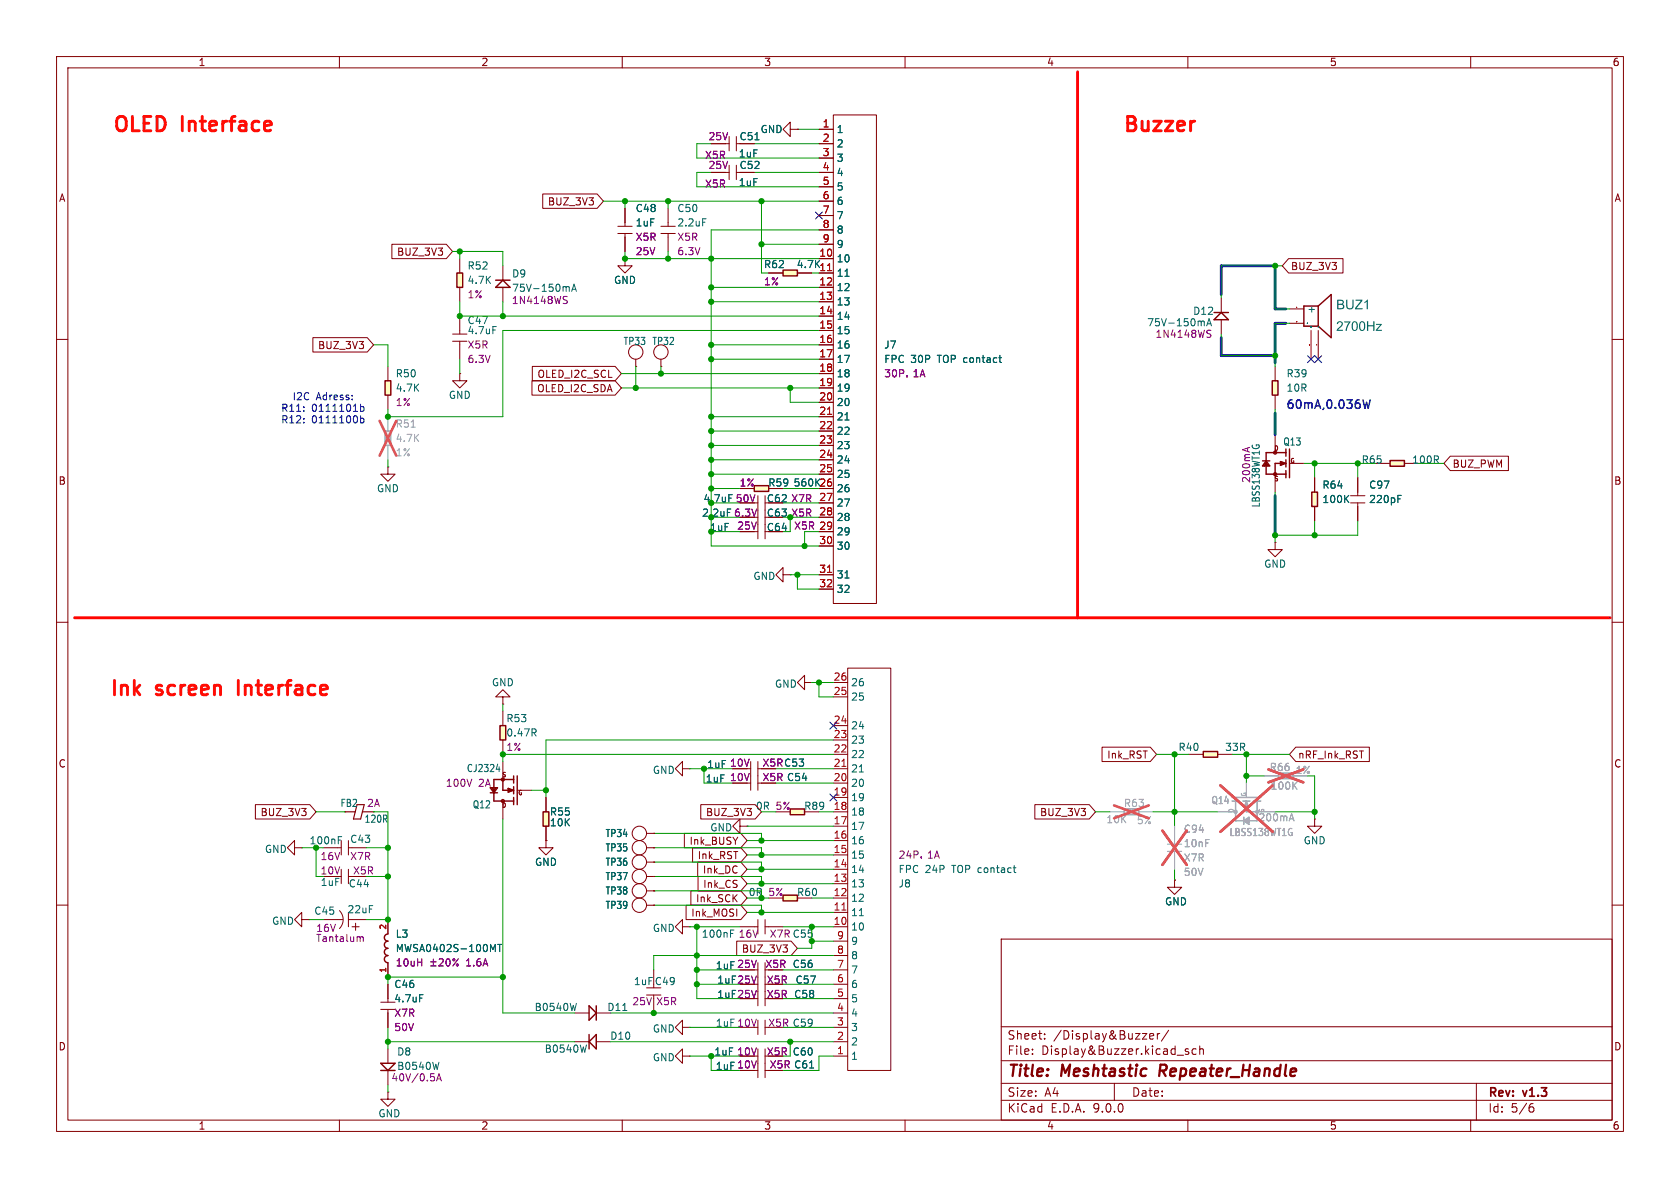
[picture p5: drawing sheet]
<svg xmlns="http://www.w3.org/2000/svg" width="297mm" height="210mm" viewBox="0 0 297 210" stroke-linecap="round" stroke-linejoin="round" font-family="sans-serif">
<defs><g id="words">
<g font-size="3.5" fill="#ff0d04">
<text x="19.6" y="24">OLED</text>
<text x="32.1" y="24">Interface</text>
<text x="198.2" y="24">Buzzer</text>
<text x="19.1" y="123.7">Ink</text>
<text x="27.6" y="123.7">screen</text>
<text x="43.1" y="123.7">Interface</text>
</g>
<g font-size="2.8" fill="#840000">
<text x="178" y="190.9">Title:</text>
<text x="187.7" y="190.9">Meshtastic</text>
<text x="205.8" y="190.9">Repeater_Handle</text>
</g>
<g font-size="2.4" fill="#006464">
<text x="236.2" y="55.3">BUZ1</text>
<text x="236.2" y="59.1">2700Hz</text>
</g>
<text font-size="2.1" fill="#0000c2" x="227.2" y="72.6">60mA,0.036W</text>
<g font-size="2.1" fill="#840000">
<text x="178" y="184">Sheet:</text>
<text x="186.2" y="184">/Display&amp;Buzzer/</text>
<text x="178" y="186.7">File:</text>
<text x="184.1" y="186.7">Display&amp;Buzzer.kicad_sch</text>
<text x="178" y="196.9">KiCad</text>
<text x="178" y="194.1">Size:</text>
<text x="184.7" y="194.1">A4</text>
<text x="185.7" y="196.9">E.D.A.</text>
<text x="193.3" y="196.9">9.0.0</text>
<text x="200" y="194.1">Date:</text>
<text x="263" y="194.3">Rev:</text>
<text x="263" y="196.9">Id:</text>
<text x="267.1" y="196.9">5/6</text>
<text x="269.4" y="194.3">v1.3</text>
</g>
<g font-size="1.8" fill="#840000">
<text x="35" y="11.9">1</text>
<text x="85" y="11.9">2</text>
<text x="135" y="11.9">3</text>
<text x="185" y="11.9">4</text>
<text x="235" y="11.9">5</text>
<text x="285" y="11.9">6</text>
<text x="125.1" y="25">25V</text>
<text x="130.6" y="25">C51</text>
<text x="10.3" y="35.9">A</text>
<text x="125.1" y="30.1">25V</text>
<text x="130.6" y="30.1">C52</text>
<text x="285.3" y="35.9">A</text>
<text x="96.8" y="36.5">BUZ_3V3</text>
<text x="70.1" y="45.4">BUZ_3V3</text>
<text x="140.8" y="47.6">4.7K 11</text>
<text x="228.1" y="47.9">BUZ_3V3</text>
<text x="56.1" y="61.9">BUZ_3V3</text>
<text x="94.9" y="69.5">OLED_I2C_SDA</text>
<text x="94.9" y="67">OLED_I2C_SCL</text>
<text x="256.7" y="82.9">BUZ_PWM</text>
<text x="10.3" y="85.9">B</text>
<text x="130.6" y="86.2">1%</text>
<text x="135.5" y="89">C62 X7R</text>
<text x="135.7" y="86.2">R59</text>
<text x="285.3" y="85.9">B</text>
<text x="130.2" y="93.8">25V</text>
<text x="135.5" y="94.1">C64</text>
<text x="135.5" y="91.5">C63</text>
<text x="10.3" y="135.9">C</text>
<text x="124.9" y="136">1uF 10V</text>
<text x="134.7" y="135.7">X5R C53</text>
<text x="195.6" y="134.3">Ink_RST</text>
<text x="229.4" y="134.3">nRF_Ink_RST</text>
<text x="285.3" y="135.9">C</text>
<text x="129" y="138.3">10V</text>
<text x="134.7" y="138.3">X5R C54</text>
<text x="46" y="144.5">BUZ_3V3</text>
<text x="121.8" y="149.5">Ink_BUSY</text>
<text x="124.7" y="144.5">BUZ_3V3</text>
<text x="183.8" y="144.5">BUZ_3V3</text>
<text x="123.3" y="152.1">Ink_RST</text>
<text x="124.2" y="154.6">Ink_DC</text>
<text x="122.9" y="159.7">Ink_SCK</text>
<text x="124.2" y="157.2">Ink_CS</text>
<text x="122.1" y="162.2">Ink_MOSI</text>
<text x="126.4" y="171.6">1uF 25V</text>
<text x="131.1" y="168.6">BUZ_3V3</text>
<text x="135.2" y="171.3">X5R</text>
<text x="126.7" y="174.1">1uF 25V</text>
<text x="126.7" y="176.6">1uF 25V</text>
<text x="135.5" y="174.1">X5R</text>
<text x="135.5" y="176.6">X5R</text>
<text x="10.3" y="185.9">D</text>
<text x="285.3" y="185.9">D</text>
<text x="126.2" y="186.8">1uF 10V</text>
<text x="126.4" y="189.3">1uF 10V</text>
<text x="135.5" y="186.8">X5R C60</text>
<text x="136" y="189.1">X5R C61</text>
<text x="35" y="199.9">1</text>
<text x="85" y="199.9">2</text>
<text x="135" y="199.9">3</text>
<text x="185" y="199.9">4</text>
<text x="235" y="199.9">5</text>
<text x="285" y="199.9">6</text>
</g>
<g font-size="1.8" fill="#006464">
<text x="134.4" y="23.7">GND</text>
<text x="147.8" y="23.7">1</text>
<text x="130.5" y="28">1uF</text>
<text x="147.8" y="26.3">2</text>
<text x="147.8" y="28.8">3</text>
<text x="130.5" y="33.1">1uF</text>
<text x="147.8" y="31.3">4</text>
<text x="147.8" y="33.9">5</text>
<text x="112.3" y="40.2">1uF</text>
<text x="112.3" y="37.7">C48</text>
<text x="119.6" y="37.7">C50</text>
<text x="119.6" y="40.2">2.2uF</text>
<text x="147.8" y="36.4">6</text>
<text x="147.8" y="39">7</text>
<text x="147.8" y="41.5">8</text>
<text x="82.6" y="47.9">R52</text>
<text x="135" y="47.6">R62</text>
<text x="147.8" y="44">9</text>
<text x="147.8" y="46.6">10</text>
<text x="82.6" y="50.4">4.7K</text>
<text x="90.4" y="49.3">D9</text>
<text x="108.5" y="50.4">GND</text>
<text x="147.8" y="49.1">11</text>
<text x="147.8" y="51.7">12</text>
<text x="82.6" y="57.5">C47</text>
<text x="82.6" y="59.3">4.7uF</text>
<text x="147.8" y="54.2">13</text>
<text x="147.8" y="56.7">14</text>
<text x="147.8" y="59.3">15</text>
<text x="202.7" y="57.9">75V-150mA</text>
<text x="210.8" y="55.9">D12</text>
<text x="231" y="55.5">+</text>
<text x="110.1" y="61.2">TP33</text>
<text x="115.2" y="61.2">TP32</text>
<text x="147.8" y="61.8">16</text>
<text x="147.8" y="64.4">17</text>
<text x="156.2" y="61.8">J7</text>
<text x="156.2" y="64.4">FPC</text>
<text x="161" y="64.4">30P</text>
<text x="165.9" y="64.4">TOP contact</text>
<text x="69.9" y="66.9">R50</text>
<text x="69.9" y="69.4">4.7K</text>
<text x="79.2" y="70.7">GND</text>
<text x="147.8" y="66.9">18</text>
<text x="147.8" y="69.4">19</text>
<text x="147.8" y="72">20</text>
<text x="227.3" y="66.9">R39</text>
<text x="227.3" y="69.4">10R</text>
<text x="147.8" y="74.5">21</text>
<text x="147.8" y="77.1">22</text>
<text x="147.8" y="79.6">23</text>
<text x="147.8" y="82.1">24</text>
<text x="226.8" y="79">Q13</text>
<text x="240.6" y="82.1">R65</text>
<text x="249.5" y="82.1">100R</text>
<text x="66.5" y="87.2">GND</text>
<text x="147.8" y="84.7">25</text>
<text x="147.8" y="87.2">26</text>
<text x="147.8" y="89.8">27</text>
<text x="222.9" y="89.8" transform="rotate(-90 222.9 89.8)">LBSS138WT1G</text>
<text x="233.7" y="89.1">100K</text>
<text x="233.7" y="86.6">R64</text>
<text x="241.9" y="89.1">220pF</text>
<text x="241.9" y="86.6">C97</text>
<text x="147.8" y="92.3">28</text>
<text x="147.8" y="94.8">29</text>
<text x="147.8" y="97.4">30</text>
<text x="223.4" y="100.6">GND</text>
<text x="133.1" y="102.7">GND</text>
<text x="147.8" y="102.5">31</text>
<text x="147.8" y="105">32</text>
<text x="86.9" y="121.5">GND</text>
<text x="136.9" y="121.8">GND</text>
<text x="150.4" y="124.1">25</text>
<text x="150.4" y="121.5">26</text>
<text x="89.4" y="130.4">0.47R</text>
<text x="89.4" y="127.9">R53</text>
<text x="150.4" y="131.7">23</text>
<text x="150.4" y="129.1">24</text>
<text x="82.4" y="136.7">CJ2324</text>
<text x="115.3" y="137">GND</text>
<text x="150.4" y="136.8">21</text>
<text x="150.4" y="134.2">22</text>
<text x="208.2" y="132.9">R40</text>
<text x="216.5" y="132.9">33R</text>
<text x="60.1" y="142.8">FB2</text>
<text x="83.5" y="143.1">Q12</text>
<text x="124.7" y="138.5">1uF</text>
<text x="142.1" y="143.4">R89</text>
<text x="150.4" y="141.8">19</text>
<text x="150.4" y="139.3">20</text>
<text x="61.8" y="149.2">C43</text>
<text x="64.3" y="145.6">120R</text>
<text x="97.1" y="144.4">R55</text>
<text x="97.1" y="146.3">10K</text>
<text x="107" y="148.2">TP34</text>
<text x="125.5" y="147.2">GND</text>
<text x="150.4" y="149.5">16</text>
<text x="150.4" y="146.9">17</text>
<text x="150.4" y="144.4">18</text>
<text x="230.4" y="149.5">GND</text>
<text x="46.7" y="151">GND</text>
<text x="94.5" y="153.3">GND</text>
<text x="107" y="150.7">TP35</text>
<text x="107" y="155.8">TP37</text>
<text x="107" y="153.3">TP36</text>
<text x="150.4" y="154.5">14</text>
<text x="150.4" y="152">15</text>
<text x="158.8" y="154.5">FPC</text>
<text x="163.6" y="154.5">24P</text>
<text x="168.4" y="154.5">TOP contact</text>
<text x="55.5" y="161.9">C45</text>
<text x="56.6" y="156.8">1uF</text>
<text x="61.3" y="161.6">22uF</text>
<text x="61.6" y="157.1">C44</text>
<text x="107" y="158.3">TP38</text>
<text x="107" y="160.9">TP39</text>
<text x="140.8" y="158.6">R60</text>
<text x="150.4" y="159.6">12</text>
<text x="150.4" y="157.1">13</text>
<text x="158.8" y="157.1">J8</text>
<text x="205.9" y="160.2">GND</text>
<text x="48" y="163.7">GND</text>
<text x="69.9" y="166">L3</text>
<text x="115.3" y="164.9">GND</text>
<text x="124" y="166">100nF</text>
<text x="150.4" y="167.2">9</text>
<text x="150.4" y="164.7">10</text>
<text x="150.4" y="162.2">11</text>
<text x="69.9" y="168.5">MWSA0402S-100MT</text>
<text x="140" y="171.3">C56</text>
<text x="150.4" y="172.3">7</text>
<text x="150.4" y="169.8">8</text>
<text x="69.6" y="174.9">C46</text>
<text x="69.6" y="177.4">4.7uF</text>
<text x="94.4" y="178.9">B0540W</text>
<text x="107.3" y="178.9">D11</text>
<text x="112" y="174.3">1uF C49</text>
<text x="140.3" y="176.6">C58</text>
<text x="140.5" y="174.1">C57</text>
<text x="150.4" y="179.9">4</text>
<text x="150.4" y="177.4">5</text>
<text x="150.4" y="174.9">6</text>
<text x="107.8" y="184">D10</text>
<text x="115.3" y="182.7">GND</text>
<text x="150.4" y="185">2</text>
<text x="150.4" y="182.5">3</text>
<text x="70.1" y="186.8">D8</text>
<text x="96.2" y="186.3">B0540W</text>
<text x="115.3" y="187.8">GND</text>
<text x="150.4" y="187.6">1</text>
<text x="66.8" y="197.7">GND</text>
</g>
<g font-size="1.8" fill="#a90000">
<text x="145.3" y="22.6">1</text>
<text x="145.3" y="25.1">2</text>
<text x="145.3" y="27.7">3</text>
<text x="145.3" y="30.2">4</text>
<text x="145.3" y="32.8">5</text>
<text x="145.3" y="35.3">6</text>
<text x="145.3" y="37.8">7</text>
<text x="145.3" y="40.4">8</text>
<text x="144.7" y="45.5">10</text>
<text x="145.3" y="42.9">9</text>
<text x="144.7" y="50.5">12</text>
<text x="144.7" y="53.1">13</text>
<text x="144.7" y="55.6">14</text>
<text x="144.7" y="58.2">15</text>
<text x="144.7" y="60.7">16</text>
<text x="144.7" y="63.2">17</text>
<text x="144.7" y="65.8">18</text>
<text x="144.7" y="68.3">19</text>
<text x="144.7" y="70.9">20</text>
<text x="144.7" y="73.4">21</text>
<text x="144.7" y="75.9">22</text>
<text x="144.7" y="78.5">23</text>
<text x="144.7" y="81">24</text>
<text x="144.7" y="83.6">25</text>
<text x="140.2" y="86.2">560K 26</text>
<text x="144.7" y="88.6">27</text>
<text x="140.3" y="93.8">X5R 29</text>
<text x="144.7" y="91.2">28</text>
<text x="144.7" y="96.3">30</text>
<text x="144.7" y="101.3">31</text>
<text x="144.7" y="103.9">32</text>
<text x="147.3" y="122.9">25</text>
<text x="147.3" y="120.4">26</text>
<text x="147.3" y="130.6">23</text>
<text x="147.3" y="128">24</text>
<text x="147.3" y="135.6">21</text>
<text x="147.3" y="133.1">22</text>
<text x="147.3" y="143.3">18</text>
<text x="147.3" y="140.7">19</text>
<text x="147.3" y="138.2">20</text>
<text x="147.3" y="148.3">16</text>
<text x="147.3" y="145.8">17</text>
<text x="147.3" y="156">13</text>
<text x="147.3" y="153.4">14</text>
<text x="147.3" y="150.9">15</text>
<text x="147.3" y="161">11</text>
<text x="147.3" y="158.5">12</text>
<text x="147.3" y="163.6">10</text>
<text x="147.9" y="166.1">9</text>
<text x="147.9" y="173.7">6</text>
<text x="147.9" y="171.2">7</text>
<text x="147.9" y="168.7">8</text>
<text x="147.9" y="178.8">4</text>
<text x="147.9" y="176.3">5</text>
<text x="147.9" y="183.9">2</text>
<text x="147.9" y="181.4">3</text>
<text x="147.9" y="186.4">1</text>
</g>
<g font-size="1.8" fill="#840084">
<text x="124.5" y="28.3">X5R</text>
<text x="124.5" y="33.4">X5R</text>
<text x="112.3" y="42.8">X5R</text>
<text x="112.3" y="45.3">25V</text>
<text x="119.6" y="42.8">X5R</text>
<text x="119.6" y="45.3">6.3V</text>
<text x="82.6" y="52.9">1%</text>
<text x="90.4" y="53.9">1N4148WS</text>
<text x="90.4" y="51.8">75V-150mA</text>
<text x="135" y="50.6">1%</text>
<text x="204.2" y="59.9">1N4148WS</text>
<text x="82.6" y="61.8">X5R</text>
<text x="82.6" y="64.4">6.3V</text>
<text x="69.9" y="72">1%</text>
<text x="221.2" y="85.5" transform="rotate(-90 221.2 85.5)">200mA</text>
<text x="89.4" y="132.9">1%</text>
<text x="64.8" y="142.8">2A</text>
<text x="78.7" y="139.3">100V</text>
<text x="84.6" y="139.3">2A</text>
<text x="56.6" y="152.2">16V</text>
<text x="56.6" y="154.8">10V</text>
<text x="61.8" y="152.2">X7R</text>
<text x="62.3" y="154.8">X5R</text>
<text x="55.8" y="166.7">Tantalum</text>
<text x="55.8" y="164.9">16V</text>
<text x="130.5" y="166">16V</text>
<text x="136" y="166">X7R C55</text>
<text x="69.9" y="171">10uH</text>
<text x="82.5" y="171">1.6A</text>
<text x="69.6" y="179.9">X7R</text>
<text x="111.7" y="177.9">25V</text>
<text x="115.9" y="177.9">X5R</text>
<text x="69.6" y="182.5">50V</text>
<text x="126.4" y="181.7">1uF 10V</text>
<text x="135.7" y="181.7">X5R C59</text>
<text x="69.1" y="191.4">40V/0.5A</text>
<text x="70.1" y="189.3">B0540W</text>
</g>
<g font-size="1.8" fill="#0000c2">
<text x="51.6" y="71">I2C</text>
<text x="55.9" y="71">Adress:</text>
<text x="49.6" y="73">R11:</text>
<text x="49.6" y="75">R12:</text>
<text x="55.1" y="73">0111101b</text>
<text x="55.1" y="75">0111100b</text>
</g>
<g font-size="1.8" fill="#989898">
<text x="69.9" y="75.8">R51</text>
<text x="69.9" y="78.3">4.7K</text>
<text x="224.4" y="136.5">R66</text>
<text x="198.6" y="142.8">R63</text>
<text x="214.1" y="142.3">Q14</text>
<text x="224.5" y="139.8">100K</text>
<text x="195.5" y="145.7">10K</text>
<text x="209.2" y="147.4">C94</text>
<text x="209.2" y="150">10nF</text>
<text x="217.3" y="148">LBSS138WT1G</text>
</g>
<g font-size="1.8" fill="#a1a1a1">
<text x="69.9" y="80.9">1%</text>
<text x="228.9" y="137">1%</text>
<text x="200.9" y="145.9">5%</text>
<text x="222.4" y="145.4">200mA</text>
<text x="209.2" y="152.5">X7R</text>
<text x="209.2" y="155">50V</text>
</g>
<g font-size="1.8" fill="#009600">
<text x="124.3" y="89">4.7uF 50V</text>
<text x="124" y="91.5">2.2uF 6.3V</text>
<text x="125.4" y="94.1">1uF</text>
<text x="139.8" y="91.5">X5R</text>
<text x="133.5" y="143.4">0R 5%</text>
<text x="54.6" y="149.5">100nF</text>
<text x="132.3" y="158.6">0R 5%</text>
</g>
<g font-size="1.4" fill="#a90000">
<text x="68.3" y="164.4" transform="rotate(-90 68.3 164.4)">2</text>
<text x="68.3" y="172.1" transform="rotate(-90 68.3 172.1)">1</text>
</g>
<g font-size="1.1" fill="#840000">
<text x="225.1" y="79.9">D</text>
<text x="228" y="82.1">G</text>
<text x="225.2" y="85.3">S</text>
<text x="88.7" y="137.6">S</text>
<text x="88.6" y="143">D</text>
<text x="91.5" y="140.8">G</text>
</g>
<g font-size="1.1" fill="#a1a1a1">
<text x="218.3" y="143.8" transform="rotate(-90 218.3 143.8)">D</text>
<text x="220.5" y="140.9" transform="rotate(-90 220.5 140.9)">G</text>
<text x="223.7" y="143.8" transform="rotate(-90 223.7 143.8)">S</text>
</g>
</g></defs>
<g fill="none" stroke="#840000" stroke-width=".18">
<path d="M10 10h277v190h-277zM12 12h273v186h-273zM60 10v2M110 10v2M160 10v2M210 10v2M260 10v2M215.9 52.7v2.5M215.9 56.5v2.6M10 60h2M285 60h2M10 110h2"/>
<path d="M285 110h2M114.3 149.9h1.3M115.6 149.9h.1M10 160h2M177 166h108v32h-108zM285 160h2M60 198v2M110 198v2M120.6 186.7v1.3l-1.2-1.3 1.2-1.3v1.3h1.3M121.9 186.7h.1M160 198v2M177 194.5h108"/>
<path d="M177 191.5h108M177 187.5h108M177 181.5h108M182.5 186.3v.1M182.5 185.5v.1M184.7 183.6v.1M184.7 182.8v.1M197 191.5v3M203.2 183.2l.8-.1-.1-.3-.4-.1-.3 .2 .1 .7h.6M204.6 182.7v1M205 182.7l-.3 .1-.1 .2M206.6 182.1l-1.3 2"/>
<path d="M210 198v2M210.1 185.5l-.4-.1-.2 .2 .1 .2 .5 .2v.3h-.6M211.5 185.5l-.5-.1-.3 .3v.4l.2 .2h.6M212.1 185.5l.2-.1 .4 .1v.9M212.1 184.9v1.5M260 198v2M261 191.5v6.5M270.6 195.7h.4l.2 .3-.1 .5-.5 .1M271 195.1l-.4 .1"/>
<circle cx="113" cy="149.9" r="1.27"/>
</g>
<path d="M205.2 188.2l-.3 2" fill="none" stroke="#840000" stroke-width=".4"/>
<path d="M214.6 56.5l1.3-1.3 1.3 1.3zM214.6 55.2h2.6" fill="none" stroke="#840000" stroke-width=".25"/>
<path d="M212.5 56.8l.4 .1v.7M213.3 57.6l.4-1.3 .5 1.3M213.4 57.2h.7" fill="none" stroke="#006464" stroke-width=".18"/>
<path d="M213.6 59l.4 .1 .1 .3-.3 .2h-.3M213.6 58.4h.5" fill="none" stroke="#840084" stroke-width=".18"/>
<path d="M198.8 143h2.5v1h-2.5z" fill="#f0f0f0"/>
<path d="M198.8 143h2.5v1h-2.5z" fill="none" stroke="#a1a1a1" stroke-width=".25"/>
<path d="M196.2 143.5h2.6M201.3 143.5h2.5" fill="none" stroke="#a1a1a1" stroke-width=".18"/>
<path d="M197 142.4l6.1 2.2M203.1 142.4l-6.1 2.2" fill="none" stroke="#e65255" stroke-width=".46"/>
<path d="M245.7 81.4h2.6v1h-2.6z" fill="#ffffc2"/>
<path d="M245.7 81.4h2.6v1h-2.6z" fill="none" stroke="#840000" stroke-width=".25"/>
<path d="M243.2 81.9h2.5M248.3 81.9h2.5" fill="none" stroke="#840000" stroke-width=".18"/>
<path d="M96 143.5h1v2.6h-1z" fill="#ffffc2"/>
<path d="M96 143.5h1v2.6h-1z" fill="none" stroke="#840000" stroke-width=".25"/>
<path d="M138.4 101.6v1.3l-1.2-1.3 1.2-1.3v1.3h1.3M139.7 101.6h.1M88.9 123.2h-1.3l1.3-1.3 1.3 1.3h-1.3v1.3M88.9 124.5h.1M120.6 135.9v1.3l-1.2-1.3 1.2-1.3v1.3h1.3M121.9 135.9h.1M96.5 141v2.5M96.5 146.1v2.5" fill="none" stroke="#840000" stroke-width=".18"/>
<g fill="none" stroke="#a1a1a1" stroke-width=".25">
<path d="M217.8 141h5.1M217.8 141.6h1.3M218.4 141.6v3.5h3.8M219.7 141.6h1.3M219.9 145.1l.9-.6v1.2zM219.9 144.5v1.2M220 142.6l.3-1 .4 1M220 142.6h.7M220.2 142.1l.5 .5M220.3 141.9l.4 .7M220.3 141.9l-.3 .7M220.3 145.1l.4 .3"/>
<path d="M220.3 145.1l.5 .3M220.7 144.8l-.4 .3M220.8 144.8l-.5 .3M221.6 141.6h1.3M222.2 141.6v1.9h-1.9v-1.6"/>
<circle cx="222.2" cy="143.5" r=".25"/>
</g>
<path d="M220.3 138.4v2.6M215.3 143.5h2.5M228 144.7h.6M228.3 143.8l.5 1.3" fill="none" stroke="#a1a1a1" stroke-width=".18"/>
<path d="M215.8 138.8l9.2 8.2M225 138.8l-9.2 8.2" fill="none" stroke="#e65255" stroke-width=".46"/>
<path d="M139.7 143h2.5v1h-2.5z" fill="#ffffc2"/>
<path d="M139.7 143h2.5v1h-2.5z" fill="none" stroke="#840000" stroke-width=".25"/>
<g fill="none" stroke="#840000" stroke-width=".18">
<path d="M225.4 95.9v1.3h1.3l-1.3 1.2-1.2-1.2h1.2M225.4 95.9h.1M149.9 118.1h7.6v71.1h-7.6zM147.3 138.4h2.6M147.3 135.9h2.6M147.3 133.4h2.6M147.3 130.8h2.6M147.3 128.3h2.6M147.3 123.2h2.6M147.3 120.7h2.6M114.3 147.3h1.3M115.6 147.3h.1"/>
<path d="M130.8 146.1v1.2l-1.3-1.2 1.3-1.3v1.3h1.3M132.1 146.1h.1M147.3 158.8h2.6M147.3 156.2h2.6M147.3 153.7h2.6M147.3 151.1h2.6M147.3 148.6h2.6M147.3 146.1h2.6M147.3 143.5h2.6M147.3 141h2.6M207.6 155.6v1.2h-1.2l1.2 1.3 1.3-1.3h-1.3M207.6 155.6h.1"/>
<path d="M232.4 144.8v1.3h1.3l-1.3 1.2-1.3-1.2h1.3M232.4 144.8h.1M147.3 179.1h2.6M147.3 176.5h2.6M147.3 174h2.6M147.3 171.5h2.6M147.3 168.9h2.6M147.3 166.4h2.6M147.3 163.8h2.6M147.3 161.3h2.6M147.3 186.7h2.6M147.3 184.2h2.6"/>
<path d="M147.3 181.6h2.6"/>
<circle cx="113" cy="147.3" r="1.27"/>
</g>
<path d="M151.9 136.5h.7M179.1 153.4h.5M179.4 154.2h.2M151.9 161.9h.7" fill="none" stroke="#006464" stroke-width=".18"/>
<path d="M148.8 135.5h.8M148.8 160.9h.8" fill="none" stroke="#a90000" stroke-width=".18"/>
<path d="M159.1 150.6l.5-.2 .2 .4-.8 .9h.8M160.6 150.4l-.3 .9h.8M160.9 150.9v.8M161.6 151.1l.6-.1 .1-.1-.1-.3-.6-.2v1.3M162.9 151.5h.1M162.9 151.5v.1M162.9 151.5v.3M164.1 151.7h.7M164.1 150.8l.4-.4v1.3M165.2 151.7l.4-1.3 .5 1.3M165.3 151.3h.6" fill="none" stroke="#840084" stroke-width=".18"/>
<path d="M206.4 149.2h2.5M206.4 150.5h2.5M207.6 146.1v3.1M207.6 150.5v3.2" fill="none" stroke="#a1a1a1" stroke-width=".18"/>
<path d="M205.5 146.8l4.3 6.1M209.8 146.8l-4.3 6.1" fill="none" stroke="#e65255" stroke-width=".46"/>
<path d="M80.8 48.3h1v2.5h-1z" fill="#ffffc2"/>
<path d="M80.8 48.3h1v2.5h-1z" fill="none" stroke="#840000" stroke-width=".25"/>
<path d="M80 59.1h2.5M81.3 45.7v2.6M81.3 50.8v2.5M81.3 55.9v3.2M80 60.3h2.5M81.3 66v1.3h-1.3l1.3 1.3 1.2-1.3h-1.2M81.3 66h.1M81.3 60.3v3.2" fill="none" stroke="#840000" stroke-width=".18"/>
<path d="M87.1 57.7h.6" fill="none" stroke="#006464" stroke-width=".18"/>
<path d="M68.1 67.3h1v2.6h-1z" fill="#ffffc2"/>
<path d="M233 54.1h-2.5v3.6h2.5M233 54.1v3.6M233 54.1l2.3-2v7.6l-2.3-2M68.1 67.3h1v2.6h-1z" fill="none" stroke="#840000" stroke-width=".25"/>
<g fill="none" stroke="#840000" stroke-width=".18">
<path d="M228 54.6h2.5M228 57.2h2.5M231.8 58.4v5.1M233 58.4v5.1M68.6 64.8v2.5M68.6 69.9v2.5M68.6 82.6v1.2h-1.3l1.3 1.3 1.2-1.3h-1.2M68.6 82.6h.1M114.3 175.9h2.5M115.6 171.5v2.5M115.6 175.9v3.2M120.6 181.6v1.3l-1.2-1.3 1.2-1.3v1.3h1.3"/>
<path d="M121.9 181.6h.1"/>
</g>
<path d="M229.2 54.3h.1M229.2 56.9h.1M231.5 61h.1M232.8 61h.1" fill="none" stroke="#a90000" stroke-width=".18"/>
<path d="M231.1 57.2h.1M231.1 57.1h.1M231.8 57.8h.1M233 57.8h.1" fill="none" stroke="#006464" stroke-width=".18"/>
<path d="M68.1 76.2h1v2.5h-1z" fill="#f0f0f0"/>
<path d="M68.1 76.2h1v2.5h-1z" fill="none" stroke="#a1a1a1" stroke-width=".25"/>
<path d="M68.6 73.7v2.5M68.6 78.7v2.6" fill="none" stroke="#a1a1a1" stroke-width=".18"/>
<path d="M72.7 75.5h.7" fill="none" stroke="#989898" stroke-width=".18"/>
<path d="M67.1 74.4l3 6.1M70.1 74.4l-3 6.1" fill="none" stroke="#e65255" stroke-width=".46"/>
<g fill="none" stroke="#840000" stroke-width=".18">
<path d="M110.5 36.8v3.2M88.9 47v2.5M88.9 50.8v2.5M109.2 40h2.6M109.2 41.3h2.6M110.5 45.7v1.3h-1.3l1.3 1.3 1.3-1.3h-1.3M110.5 45.7h.1M110.5 41.3v3.2M112.4 64.8h.1M112.4 63.5v1.3M116.8 64.8h.1M116.8 63.5v1.3"/>
<path d="M225.4 76.8v2.6M133.3 94h.7M134 92.7v2.6M135.3 92.7v2.6M225.4 83.8v3.2M228 81.9h2.5M52.1 149.9v1.2l-1.3-1.2 1.3-1.3v1.3h1.2M53.3 149.9h.1"/>
<circle cx="112.4" cy="62.2" r="1.27"/>
<circle cx="116.8" cy="62.2" r="1.27"/>
</g>
<g fill="none" stroke="#840000" stroke-width=".25">
<path d="M87.6 50.8l1.3-1.3 1.3 1.3zM87.6 49.5h2.6M227.3 79.4v1.2M228 79.4v5.1M223.2 81.5h1.3M223.8 81.9l-.3 .5h1l-.7-.9-.6 .9M223.8 81.9l.4 .3M223.8 81.9l.4 .5M223.8 81.9l-.3 .3M226.4 81.6l.9 .3-.9 .3M226.4 81.6l.6 .3M226.4 81.6v.6"/>
<path d="M226.8 81.8l-.4 .4M227 81.9l-.6 .3M227 81.9h-1.6v1.9M227.3 81.3v1.3M227.3 83.2v1.3M227.3 80h-3.5v3.8h3.5"/>
<circle cx="225.4" cy="83.8" r=".25"/>
</g>
<path d="M99.8 53l.4 .1 .1 .3-.3 .3h-.3M100.1 52.4l.2 .1M220.6 79.2v.6M220.9 79.1l-1.2 .4" fill="none" stroke="#840084" stroke-width=".18"/>
<path d="M100.3 50.7l.3 .1v.7M101.1 51.5l.4-1.3 .4 1.3M101.2 51.1h.6" fill="none" stroke="#006464" stroke-width=".18"/>
<path d="M133.3 85.9h2.6v1h-2.6z" fill="#ffffc2"/>
<path d="M133.3 85.9h2.6v1h-2.6zM104.1 177.8l1.3 1.3-1.3 1.2zM105.4 177.8v2.5M104.1 184.2l1.3-1.3v2.5zM104.1 182.9v2.5" fill="none" stroke="#840000" stroke-width=".25"/>
<g fill="none" stroke="#840000" stroke-width=".18">
<path d="M118.1 36.8v3.2M116.8 40h2.6M116.8 41.3h2.6M118.1 41.3v3.2M132.1 138.4h.6M132.7 137.2v2.5M134 137.2v2.5M134 138.4h.6M142.2 120.7v1.2l-1.2-1.2 1.2-1.3v1.3h1.3M143.5 120.7h.1M59.7 149.9h.6M60.3 148.6v2.5"/>
<path d="M61 143.5h.1M61.6 148.6v2.5M61.6 149.9h3.2M66 143.5h.1M101.6 179.1h2.5M105.4 179.1h2.5M101.6 184.2h2.5M105.4 184.2h2.5"/>
</g>
<path d="M61 143.5h1.8M63.1 142.2h1.3l-.6 2.6h-1.3zM64.1 143.5h1.9" fill="none" stroke="#840000" stroke-width=".2"/>
<path d="M124.2 38.7h.6M59.8 148.5h.4M59.8 147.9h.6M101.9 177.4l-.3 1.2M110.1 178.6h.7M103.7 184.7l-.3 1.3" fill="none" stroke="#006464" stroke-width=".18"/>
<path d="M224.9 67.3h1v2.6h-1z" fill="#ffffc2"/>
<path d="M224.9 67.3h1v2.6h-1z" fill="none" stroke="#840000" stroke-width=".25"/>
<path d="M225.4 64.8v2.5M225.4 69.9v2.5" fill="none" stroke="#840000" stroke-width=".18"/>
<path d="M226.1 136.7h2.5v1h-2.5z" fill="#f0f0f0"/>
<path d="M226.1 136.7h2.5v1h-2.5z" fill="none" stroke="#a1a1a1" stroke-width=".25"/>
<path d="M223.5 137.2h2.6" fill="none" stroke="#a1a1a1" stroke-width=".18"/>
<path d="M228.7 138.8l.6 .7M229.3 138.2l-.7 .8" fill="none" stroke="#989898" stroke-width=".18"/>
<path d="M224.3 136l6.1 2.3M230.4 136l-6.1 2.3" fill="none" stroke="#e65255" stroke-width=".46"/>
<g fill="none" stroke="#840000" stroke-width=".18">
<path d="M133.3 88.9h.7M134 87.6v2.6M135.3 87.6v2.6M238.8 88.9h2.5M238.8 87.6h2.5M240 84.5v3.1M240 88.9v3.2M132.1 135.9h.6M132.7 134.6v2.6M134 134.6v2.6M134 135.9h.6M59.7 154.9h.6"/>
<path d="M60.3 153.7v2.5M61.6 153.7v2.5M61.6 154.9h.6M57.1 162.6h3.5M60 161a2.24 2.24 0 0 1 0 3.1M61.6 161.3v2.5M61.6 162.6h3.2M62.2 163.8h1.3M62.9 163.2v1.3M67.3 177.2h2.5M67.3 178.4h2.5M68.6 162.6v2.5"/>
<path d="M68.6 170.2v2.5M68.6 174v3.2M68.6 178.4v3.2M133.3 174h.7M133.3 176.5h.7M133.3 171.5h.7M134 170.2v7.6M135.3 170.2v7.6M68.6 193v1.3h-1.3l1.3 1.3 1.2-1.3h-1.2M68.6 193h.1M68.6 185.4v2.6M68.6 189.2v2.6"/>
<path d="M133.3 189.2h.7M133.3 186.7h.7M133.3 181.6h.7M134 180.3v2.6M134 185.4v5.1M135.3 180.3v2.6M135.3 185.4v5.1M135.3 189.2h.6"/>
</g>
<path d="M247.1 88.2h.4M247.1 87.6h.6M74.2 175.8h.6M87.1 167.9l.5-1v1.3M88 166.9h.7M88.3 166.9v1.3M77.6 187.8l-.3 1.2M143.1 188.8h.7" fill="none" stroke="#006464" stroke-width=".18"/>
<path d="M68.6 166.4a.64 .64 0 0 0-.6 .6 .64 .64 0 0 0 .6 .6 .64 .64 0 0 0-.6 .7 .64 .64 0 0 0 .6 .6 .63 .63 0 0 0-.6 .6 .63 .63 0 0 0 .6 .7M68.6 165.1a.63 .63 0 0 0-.6 .6 .63 .63 0 0 0 .6 .7M67.3 188h2.5l-1.2 1.2zM67.3 189.2h2.5" fill="none" stroke="#840000" stroke-width=".25"/>
<g fill="none" stroke="#840084" stroke-width=".18">
<path d="M63.6 165.7l.1 .1M63.7 165.8v.6M63.7 165.8l.2-.2 .3 .1v.7M76.1 170h1M76.1 170.8h1M76.6 169.5v1M77.6 169.6l.5-.1 .3 .4-.8 .9h.8M79 169.6l.2-.1a.68 .68 0 0 1 .4 .6 .68 .68 0 0 1-.4 .7l-.2-.2-.1-.3zM81 169.5l-.9 1.3M77.2 191.1l.4-1.3 .4 1.3M77.3 190.7h.6"/>
<circle cx="80.2" cy="169.7" r=".18"/>
<circle cx="80.9" cy="170.6" r=".18"/>
</g>
<path d="M212.7 132.8h2.6v1.1h-2.6z" fill="#ffffc2"/>
<path d="M212.7 132.8h2.6v1.1h-2.6z" fill="none" stroke="#840000" stroke-width=".25"/>
<path d="M210.2 133.4h2.5M215.3 133.4h2.5" fill="none" stroke="#840000" stroke-width=".18"/>
<path d="M231.9 87h1v2.5h-1z" fill="#ffffc2"/>
<path d="M231.9 87h1v2.5h-1z" fill="none" stroke="#840000" stroke-width=".25"/>
<g fill="none" stroke="#840000" stroke-width=".18">
<path d="M128.3 25.4h.6M128.3 30.5h.6M128.9 24.1v2.6M128.9 29.2v2.6M130.2 24.1v2.6M130.2 29.2v2.6M139.7 22.9v-1.3l-1.3 1.3 1.3 1.2v-1.2h1.3M141 22.9h.1M144.8 25.4h2.5M144.8 30.5h2.5M144.8 22.9h2.5M144.8 27.9h2.5"/>
<path d="M144.8 33h2.5M144.8 35.6h2.5M144.8 38.1h2.5M147.3 20.3h7.6v86.4h-7.6zM144.8 40.6h2.5M144.8 43.2h2.5M144.8 45.7h2.5M144.8 48.3h2.5M144.8 50.8h2.5M144.8 53.3h2.5M144.8 55.9h2.5M144.8 58.4h2.5"/>
<path d="M144.8 61h2.5M144.8 63.5h2.5M144.8 66h2.5M144.8 68.6h2.5M144.8 71.1h2.5M144.8 73.7h2.5M144.8 76.2h2.5M144.8 78.7h2.5M133.3 91.4h.7M134 90.2v2.5M135.3 90.2v2.5M144.8 91.4h2.5"/>
<path d="M144.8 81.3h2.5M144.8 83.8h2.5M144.8 86.4h2.5M144.8 88.9h2.5M144.8 94h2.5M144.8 96.5h2.5M232.4 84.5v2.5M232.4 89.5v2.6M144.8 101.6h2.5M144.8 104.1h2.5"/>
</g>
<path d="M133.5 24.7h.7M149.4 48.8h.7M149.4 74.2h.7M176.6 63.2h.5M176.8 64l.3 .1M237.9 88.1l.5 .7M238.4 87.6l-.7 .7M149.4 102.2h.7" fill="none" stroke="#006464" stroke-width=".18"/>
<path d="M146.3 47.8h.7M146.3 73.2h.7M146.3 101.2h.7" fill="none" stroke="#a90000" stroke-width=".18"/>
<path d="M156.5 65.3h.8l-.4 .5 .3 .2v.5l-.2 .1-.5-.1M158 65.4l.1-.1a.68 .68 0 0 1 .4 .7 .68 .68 0 0 1-.4 .6 .84 .84 0 0 1-.1-1.2zM159 66h.6l.2-.2-.1-.3-.7-.2v1.3M160.3 66.4h.1M160.3 66.4v.1M160.4 66.4l-.1 .3M160.4 66.4l-.1 .1M161.6 66.6h.7M161.6 65.7l.3-.4v1.3M162.7 66.6l.4-1.3 .4 1.3M162.8 66.3h.6" fill="none" stroke="#840084" stroke-width=".18"/>
<path d="M138.4 47.8h2.6v1h-2.6z" fill="#ffffc2"/>
<path d="M138.4 47.8h2.6v1h-2.6z" fill="none" stroke="#840000" stroke-width=".25"/>
<path d="M135.9 48.3h2.5M53.3 162.6v1.2l-1.2-1.2 1.2-1.3v1.3h1.3M54.6 162.6h.1" fill="none" stroke="#840000" stroke-width=".18"/>
<path d="M88.4 128.3h1v2.5h-1z" fill="#ffffc2"/>
<g fill="none" stroke="#840000" stroke-width=".25">
<path d="M86.7 139.3l.6 .8 .6-.8h-.9M87.3 139.7v1.9h3.5M87.3 137.8h3.5M87.6 139.4l-.3 .3M87.6 139.3l-.3 .4M88.4 128.3h1v2.5h-1zM88.9 137.8v1.9h1.6M89.9 139.4l.9 .3-.9 .3M89.9 139.4l.6 .3M89.9 139.4l.4 .4M89.9 139.4v.6M90.5 139.7l-.6 .3"/>
<path d="M90.8 137.2v1.2M90.8 139.1v1.2M91.4 137.2v5M86.7 140.1h1.2M90.8 141v1.2"/>
<circle cx="88.9" cy="137.8" r=".25"/>
<circle cx="88.9" cy="141.6" r=".25"/>
</g>
<g fill="none" stroke="#840000" stroke-width=".18">
<path d="M88.9 125.7v2.6M88.9 130.8v2.6M88.9 134.6v2.6M91.4 139.7h2.6M88.9 141.6v3.2M114.3 157.5h1.3M115.6 157.5h.1"/>
<circle cx="113" cy="157.5" r="1.27"/>
</g>
<path d="M87.7 136h.7M88.2 135.6v.8M94.4 129.5l.4 .6M94.7 128.9l.1 .2-.1 .4" fill="none" stroke="#006464" stroke-width=".18"/>
<path d="M138.4 158.2h2.6v1.1h-2.6z" fill="#ffffc2"/>
<path d="M138.4 158.2h2.6v1.1h-2.6z" fill="none" stroke="#840000" stroke-width=".25"/>
<g fill="none" stroke="#840000" stroke-width=".18">
<path d="M95.9 34.3h9.7l1.1 1.3-1.1 1.2h-9.7zM110.5 36.8v2.6M141 22.9h.1M144.8 22.9h2.5M144.8 25.4h2.5M144.8 27.9h2.5M144.8 30.5h2.5M144.8 33h2.5M144.8 35.6h2.5M144.8 38.1h2.5M55.3 59.7h9.6l1.1 1.3-1.1 1.2h-9.6zM69.3 43.2h9.6l1.1 1.3-1.1 1.2h-9.6z"/>
<path d="M110.5 45.7h.1M110.5 41.9v2.6M135.9 48.3h2.5M144.8 40.6h2.5M144.8 43.2h2.5M144.8 45.7h2.5M144.8 48.3h2.5M144.8 50.8h2.5M144.8 53.3h2.5M144.8 55.9h2.5M144.8 58.4h2.5M227.8 45.7h9.6v2.6h-9.6l-1.1-1.3z"/>
<path d="M94 67.3h14.7l1.2 1.3-1.2 1.3h-14.7zM94.1 64.8h14.6l1.2 1.2-1.2 1.3h-14.6zM144.8 61h2.5M144.8 63.5h2.5M144.8 66h2.5M144.8 68.6h2.5M144.8 71.1h2.5M144.8 73.7h2.5M144.8 76.2h2.5M144.8 78.7h2.5M144.8 81.3h2.5M144.8 83.8h2.5"/>
<path d="M144.8 86.4h2.5M144.8 88.9h2.5M144.8 91.4h2.5M144.8 94h2.5M144.8 96.5h2.5M232.4 84.5v2.5M232.4 89.5v2.6M240 84.5v2.5M240 89.5v2.6M256.4 80.6h10.3v2.6h-10.3l-1.1-1.3zM144.8 101.6h2.5M144.8 104.1h2.5"/>
<path d="M194.8 132.1h8.6l1.1 1.3-1.1 1.2h-8.6zM229.1 132.1h13v2.5h-13l-1.1-1.2zM45.1 142.2h9.7l1.1 1.3-1.1 1.3h-9.7zM96.5 148.6v1.3h-1.3l1.3 1.2 1.3-1.2h-1.3M96.5 148.6h.1M96.5 141v2.5M96.5 146.1v2.5M114.3 154.9h1.3M114.3 152.4h1.3M115.6 154.9h.1M115.6 152.4h.1M115.6 157.5h.1"/>
<path d="M115.6 149.9h.1M115.6 147.3h.1M121 147.3h10l1.1 1.3-1.1 1.3h-10zM122.1 157.5h8.9l1.1 1.3-1.1 1.2h-8.9zM122.4 149.9h8.6l1.1 1.2-1.1 1.3h-8.6zM123.3 152.4h7.7l1.1 1.3-1.1 1.2h-7.7zM123.4 154.9h7.6l1.1 1.3-1.1 1.3h-7.6zM123.9 142.2h9.6l1.1 1.3-1.1 1.3h-9.6zM182.9 142.2h9.7l1.1 1.3-1.1 1.3h-9.7zM207.6 155.6h.1M68.6 162.6v2.5M68.6 170.2v2.5"/>
<path d="M68.6 174v2.5M68.6 179.1v2.5M114.3 160h1.3M115.6 160h.1M120.6 163.8v1.3l-1.2-1.3 1.2-1.2v1.2h1.3M121.3 160h9.7l1.1 1.3-1.1 1.3h-9.7zM121.9 163.8h.1M130.2 166.4h9.7l1.1 1.2-1.1 1.3h-9.7zM130.8 163.8h3.2M134 162.6v2.5M135.3 162.6v2.5M135.3 163.8h3.1"/>
<circle cx="113" cy="154.9" r="1.27"/>
<circle cx="113" cy="152.4" r="1.27"/>
<circle cx="113" cy="160" r="1.27"/>
</g>
<g fill="none" stroke="#006464" stroke-width=".18">
<path d="M133.5 24.7h.7M149.4 48.8h.7M149.4 74.2h.7M176.6 63.2h.5M176.8 64l.3 .1M237.9 88.1l.5 .7M238.4 87.6l-.7 .7M247.1 88.2h.4M247.1 87.6h.6M149.4 102.2h.7M74.2 175.8h.6M87.1 167.9l.5-1v1.3"/>
<path d="M88 166.9h.7M88.3 166.9v1.3M129.1 165h.5M129.1 164.4h.7M143.1 188.8h.7"/>
</g>
<path d="M13.2 109.2h271.5" fill="none" stroke="#ff0500" stroke-width=".51"/>
<path d="M63.7 71.4v1.3M63.7 73.5v1.3M63.7 71.9h.4l.2 .2-.1 .6h-.5M63.7 74l.4-.1 .2 .3-.1 .5h-.5M284.5 109.2h.1" fill="none" stroke="#0000c2" stroke-width=".18"/>
<path d="M215.9 59.7v3.2h8.9M224.8 47h-8.9v5.1M225.4 47.6v7h1.9M227.3 57.2h-1.9v6.9M225.4 73v3.8M225.4 87.6v7" fill="none" stroke="#0000c2" stroke-width=".5"/>
<path d="M190.5 12.7v96.5" fill="none" stroke="#ff0006" stroke-width=".51"/>
<g fill="none" stroke="#009600" stroke-width=".18">
<path d="M106.7 35.6h38.1M110.5 35.6v1.2M118.1 35.6v1.2M125.7 25.4h-2.5v2.5h21.6M125.7 30.5h-2.5v2.5h21.6M133.3 30.5h11.5M133.3 25.4h11.5M134.6 35.6v12.7h1.3M141 22.9h3.8M80 44.5h8.9v2.5M81.3 53.3v2.6h63.5M81.3 44.5v1.2"/>
<path d="M88.9 53.3v2.6M110.5 44.5v1.2h34.3M118.1 44.5v1.2M125.7 50.8h19.1M125.7 53.3h19.1M134.6 43.2h10.2M144.8 40.6h-19.1v55.9h19.1M144.8 58.4h-55.9v15.3h-20.3v-1.3M215.9 59.1v3.8h9.5M225.4 47v7.6h2.6M226.7 47h-10.8v5.7M228 57.2h-2.6v7.6"/>
<path d="M66 61h2.6v3.8M81.3 63.5v2.5M109.9 66h34.9M109.9 68.6h34.9M112.4 64.8v3.8M116.8 64.8v1.2M125.7 78.7h19.1M125.7 76.2h19.1M125.7 63.5h19.1M125.7 73.7h19.1M125.7 61h19.1M139.7 68.6v2.5h5.1"/>
<path d="M225.4 72.4v4.4M68.6 81.3v1.3M125.7 86.4h5.1M125.7 94h5.1M125.7 83.8h19.1M125.7 81.3h19.1M125.7 91.4h5.1M125.7 88.9h5.1M138.4 86.4h6.4M138.4 91.4h6.4M138.4 88.9h6.4M139.7 91.4v2.6h-1.3"/>
<path d="M142.2 94v2.5M225.4 87v8.9M230.5 81.9h12.7M232.4 81.9v2.6M232.4 92.1v2.5M240 81.9v2.6M240 92.1v2.5h-14.6M250.8 81.9h4.5M139.7 101.6h5.1M141 101.6v2.5h3.8M88.9 124.5v1.2M94 139.7h2.5"/>
<path d="M121.9 135.9h7.6M124.5 135.9v2.5h5M137.2 138.4h10.1M137.2 135.9h10.1M143.5 120.7h3.8M144.8 120.7v2.5h2.5M147.3 130.8h-50.8v10.2M147.3 133.4h-58.4v1.2M204.5 133.4h5.7M207.6 133.4v12.7M217.8 133.4h10.2M220.3 137.2h3.2"/>
<path d="M220.3 133.4v5M231.1 137.2h1.3v7.6M53.3 149.9h2.6v5h1.2M55.9 143.5h5.1M64.8 154.9h3.8M64.8 149.9h3.8M66 143.5h2.6v19.1h-3.8M88.9 144.8v34.3h12.7M115.6 147.3h19v1.3M115.6 149.9h19v1.2M115.6 152.4h19v1.3M115.6 154.9h19v1.3"/>
<path d="M115.6 157.5h19M132.1 146.1h15.2M132.1 148.6h15.2M132.1 151.1h15.2M132.1 153.7h15.2M132.1 156.2h15.2M143.5 158.8h3.8M144.8 143.5h2.5M193.7 143.5h2.5M203.8 143.5h11.5M207.6 153.7v1.9M225.4 143.5h7"/>
<path d="M54.6 162.6h2.5M88.9 172.7h-20.3v1.3M107.9 179.1h39.4M115.6 160h19v1.3M121.9 163.8h8.9M123.2 163.8v12.7h7.6M123.2 174h7.6M123.2 171.5h7.6M132.1 161.3h15.2M138.4 176.5h8.9M138.4 174h8.9M138.4 171.5h8.9"/>
<path d="M138.4 163.8h8.9M143.5 166.4h3.8M143.5 163.8v3.8h-2.5M147.3 168.9h-31.7v2.6M68.6 184.2h33M68.6 181.6v3.8M68.6 191.8v1.2M107.9 184.2h39.4M121.9 186.7h8.9M121.9 181.6h8.9M125.7 186.7v2.5h5.1M138.4 181.6h8.9"/>
<path d="M139.7 184.2v2.5M147.3 186.7h-2.5v2.5h-6.4"/>
</g>
<path d="M144.2 37.5l1.2 1.2M145.4 37.5l-1.2 1.2M231.2 62.9l1.2 1.2M232.4 62.9l-1.2 1.2M232.4 62.9l1.3 1.2M233.7 62.9l-1.3 1.2M146.7 127.7l1.2 1.2M147.9 127.7l-1.2 1.2M146.7 140.4l1.2 1.2M147.9 140.4l-1.2 1.2" fill="none" stroke="#000084" stroke-width=".18"/>
<path d="M240.9 70.7l.4 1.5 .3-1.1 .3 1.1 .3-1.5" fill="none" stroke="#0000c2" stroke-width=".25"/>
<path d="M211 21.4h.2" fill="none" stroke="#ff0d04" stroke-width=".51"/>
<path d="M220.3 138.4v2.6M223.5 137.2h2.6M207.6 146.1v2.5M207.6 151.1v2.6M215.3 143.5h2.5M228 144.7h.6M228.3 143.8l.5 1.3" fill="none" stroke="#a1a1a1" stroke-width=".18"/>
<path d="M215.8 138.8l9.2 8.2M224.3 136l6.1 2.3M225 138.8l-9.2 8.2M230.4 136l-6.1 2.3M205.5 146.8l4.3 6.1M209.8 146.8l-4.3 6.1" fill="none" stroke="#e65255" stroke-width=".46"/>
<path d="M228.7 138.8l.6 .7M229.3 138.2l-.7 .8" fill="none" stroke="#989898" stroke-width=".18"/>
<g fill="none" stroke="#840084" stroke-width=".18">
<path d="M156.5 65.3h.8l-.4 .5 .3 .2v.5l-.2 .1-.5-.1M158 65.4l.1-.1a.68 .68 0 0 1 .4 .7 .68 .68 0 0 1-.4 .6 .84 .84 0 0 1-.1-1.2zM159 66h.6l.2-.2-.1-.3-.7-.2v1.3M160.3 66.4h.1M160.3 66.4v.1M160.4 66.4l-.1 .3M160.4 66.4l-.1 .1M161.6 66.6h.7M161.6 65.7l.3-.4v1.3M162.7 66.6l.4-1.3 .4 1.3M162.8 66.3h.6M76.1 170h1"/>
<path d="M76.1 170.8h1M76.6 169.5v1M77.6 169.6l.5-.1 .3 .4-.8 .9h.8M79 169.6l.2-.1a.68 .68 0 0 1 .4 .6 .68 .68 0 0 1-.4 .7l-.2-.2-.1-.3zM81 169.5l-.9 1.3"/>
<circle cx="80.2" cy="169.7" r=".18"/>
<circle cx="80.9" cy="170.6" r=".18"/>
</g>
<path d="M146.3 47.8h.7M146.3 73.2h.7M146.3 101.2h.7" fill="none" stroke="#a90000" stroke-width=".18"/>
<g fill="#009600" stroke="#009600" stroke-width=".18">
<circle cx="143.5" cy="163.8" r=".46"/>
<circle cx="143.5" cy="166.4" r=".46"/>
<circle cx="134.6" cy="148.6" r=".46"/>
<circle cx="207.6" cy="143.5" r=".46"/>
<circle cx="134.6" cy="151.1" r=".46"/>
<circle cx="134.6" cy="161.3" r=".46"/>
<circle cx="134.6" cy="153.7" r=".46"/>
<circle cx="134.6" cy="156.2" r=".46"/>
<circle cx="123.2" cy="163.8" r=".46"/>
<circle cx="123.2" cy="168.9" r=".46"/>
<circle cx="68.6" cy="184.2" r=".46"/>
<circle cx="88.9" cy="172.7" r=".46"/>
<circle cx="96.5" cy="139.7" r=".46"/>
<circle cx="124.5" cy="135.9" r=".46"/>
<circle cx="144.8" cy="120.7" r=".46"/>
<circle cx="142.2" cy="96.5" r=".46"/>
<circle cx="141" cy="101.6" r=".46"/>
<circle cx="123.2" cy="174" r=".46"/>
<circle cx="115.6" cy="179.1" r=".46"/>
<circle cx="125.7" cy="186.7" r=".46"/>
<circle cx="139.7" cy="184.2" r=".46"/>
<circle cx="225.4" cy="62.9" r=".46"/>
<circle cx="232.4" cy="81.9" r=".46"/>
<circle cx="225.4" cy="47" r=".46"/>
<circle cx="125.7" cy="78.7" r=".46"/>
<circle cx="125.7" cy="83.8" r=".46"/>
<circle cx="125.7" cy="81.3" r=".46"/>
<circle cx="125.7" cy="76.2" r=".46"/>
<circle cx="125.7" cy="86.4" r=".46"/>
<circle cx="125.7" cy="63.5" r=".46"/>
<circle cx="125.7" cy="61" r=".46"/>
<circle cx="125.7" cy="53.3" r=".46"/>
<circle cx="125.7" cy="73.7" r=".46"/>
<circle cx="125.7" cy="50.8" r=".46"/>
<circle cx="220.3" cy="133.4" r=".46"/>
<circle cx="207.6" cy="133.4" r=".46"/>
<circle cx="232.4" cy="143.5" r=".46"/>
<circle cx="240" cy="81.9" r=".46"/>
<circle cx="220.3" cy="137.2" r=".46"/>
<circle cx="225.4" cy="94.6" r=".46"/>
<circle cx="232.4" cy="94.6" r=".46"/>
<circle cx="88.9" cy="133.4" r=".46"/>
<circle cx="68.6" cy="149.9" r=".46"/>
<circle cx="68.6" cy="154.9" r=".46"/>
<circle cx="88.9" cy="55.9" r=".46"/>
<circle cx="81.3" cy="44.5" r=".46"/>
<circle cx="68.6" cy="73.7" r=".46"/>
<circle cx="81.3" cy="55.9" r=".46"/>
<circle cx="134.6" cy="43.2" r=".46"/>
<circle cx="110.5" cy="35.6" r=".46"/>
<circle cx="134.6" cy="35.6" r=".46"/>
<circle cx="139.7" cy="68.6" r=".46"/>
<circle cx="112.4" cy="68.6" r=".46"/>
<circle cx="116.8" cy="66" r=".46"/>
<circle cx="118.1" cy="35.6" r=".46"/>
<circle cx="110.5" cy="45.7" r=".46"/>
<circle cx="118.1" cy="45.7" r=".46"/>
<circle cx="125.7" cy="45.7" r=".46"/>
<circle cx="123.2" cy="171.5" r=".46"/>
<circle cx="55.9" cy="149.9" r=".46"/>
<circle cx="68.6" cy="162.6" r=".46"/>
<circle cx="68.6" cy="172.7" r=".46"/>
</g>
<use href="#words"/>
</svg>
